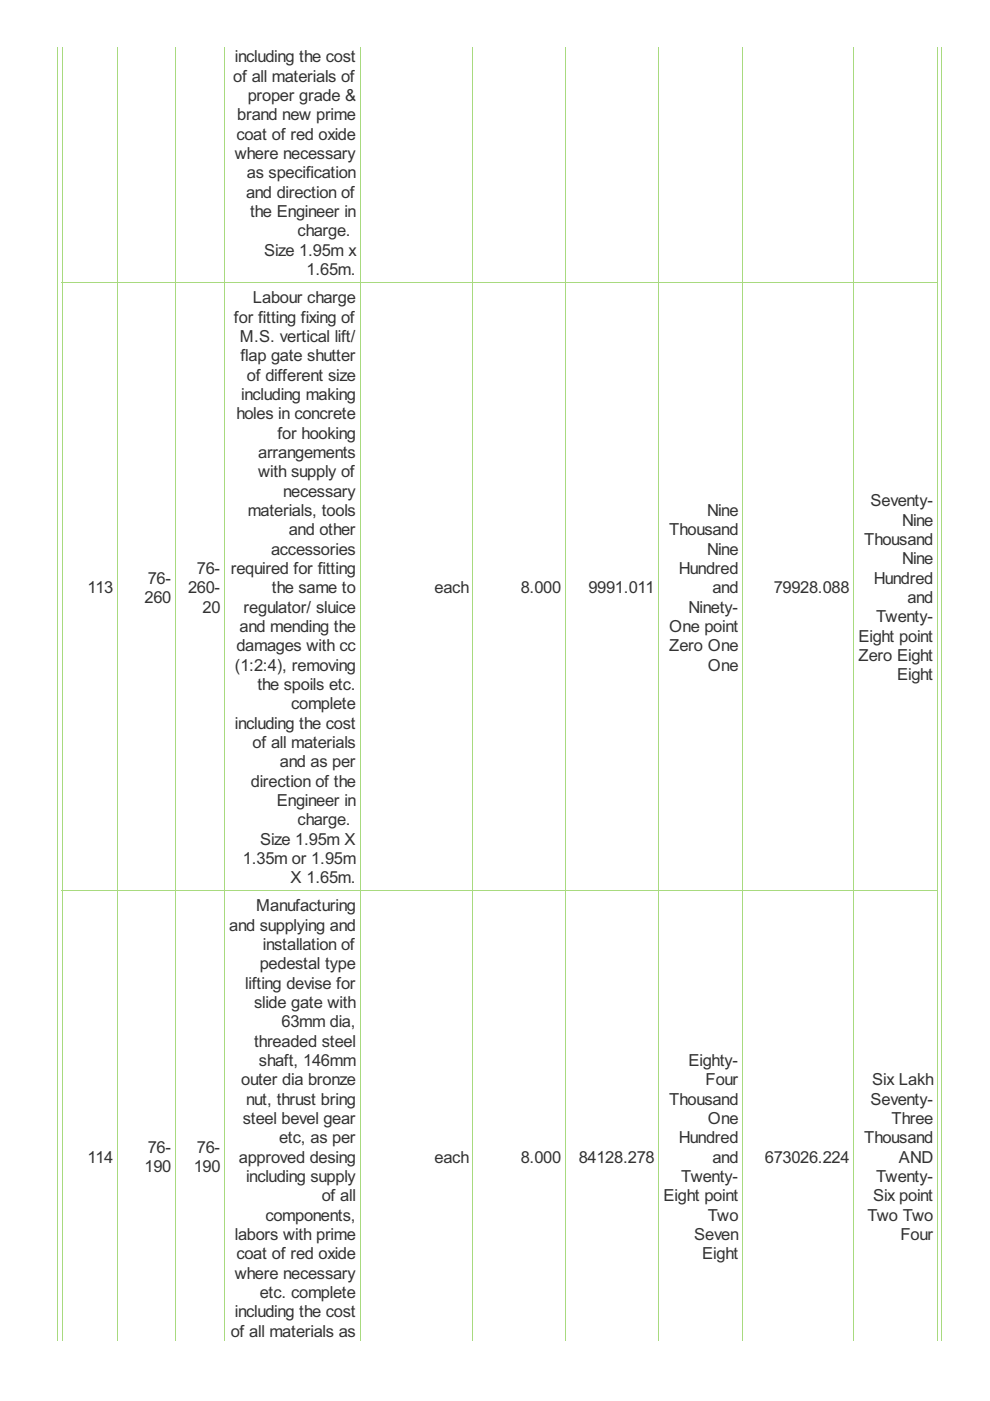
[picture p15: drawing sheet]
<svg xmlns="http://www.w3.org/2000/svg" width="210mm" height="297mm" viewBox="0 0 210 297" stroke-linecap="round" stroke-linejoin="round" font-family="sans-serif">
<defs><g id="words">
<g font-size="3.9" fill="#333">
<text x="49.4" y="17.3">of all materials of</text>
<text x="49.8" y="13.2">including the cost</text>
<text x="52.5" y="21.4">proper grade &amp;</text>
<text x="50.1" y="29.6">coat of red oxide</text>
<text x="50.3" y="25.5">brand new prime</text>
<text x="49.8" y="33.7">where necessary</text>
<text x="52.2" y="41.9">and direction of</text>
<text x="52.3" y="37.8">as specification</text>
<text x="53" y="46">the Engineer in</text>
<text x="63.1" y="50.1">charge.</text>
<text x="56" y="54.2">Size 1.95m x</text>
<text x="65" y="58.3">1.65m.</text>
<text x="53.6" y="64.3">Labour charge</text>
<text x="49.6" y="68.4">for fitting fixing of</text>
<text x="50.9" y="72.5">M.S. vertical lift/</text>
<text x="51" y="76.6">flap gate shutter</text>
<text x="52.3" y="80.7">of different size</text>
<text x="50.1" y="88.9">holes in concrete</text>
<text x="51.1" y="84.8">including making</text>
<text x="58.8" y="93">for hooking</text>
<text x="54.7" y="97.1">arrangements</text>
<text x="54.7" y="101.2">with supply of</text>
<text x="60" y="105.3">necessary</text>
<text x="184.6" y="107.3">Seventy-</text>
<text x="52.5" y="109.4">materials, tools</text>
<text x="61.2" y="113.5">and other</text>
<text x="141.9" y="113.5">Thousand</text>
<text x="149.9" y="109.4">Nine</text>
<text x="191.2" y="111.4">Nine</text>
<text x="57.5" y="117.6">accessories</text>
<text x="149.9" y="117.6">Nine</text>
<text x="183.2" y="115.5">Thousand</text>
<text x="191.2" y="119.6">Nine</text>
<text x="18.5" y="125.8">113</text>
<text x="31.3" y="123.7">76-</text>
<text x="39.9" y="125.8">260-</text>
<text x="41.8" y="121.7">76-</text>
<text x="48.9" y="121.7">required for fitting</text>
<text x="57.6" y="125.8">the same to</text>
<text x="92.1" y="125.8">each</text>
<text x="110.4" y="125.8">8.000</text>
<text x="124.8" y="125.8">9991.011</text>
<text x="143.9" y="121.7">Hundred</text>
<text x="151.1" y="125.8">and</text>
<text x="164" y="125.8">79928.088</text>
<text x="185.3" y="123.7">Hundred</text>
<text x="30.7" y="127.8">260</text>
<text x="43" y="129.9">20</text>
<text x="51.7" y="129.9">regulator/ sluice</text>
<text x="146" y="129.9">Ninety-</text>
<text x="185.8" y="131.9">Twenty-</text>
<text x="192.4" y="127.8">and</text>
<text x="50.8" y="134">and mending the</text>
<text x="141.9" y="134">One point</text>
<text x="182" y="136">Eight point</text>
<text x="49.8" y="142.2">(1:2:4), removing</text>
<text x="50.1" y="138.1">damages with cc</text>
<text x="141.9" y="138.1">Zero One</text>
<text x="150.1" y="142.2">One</text>
<text x="182" y="140.1">Zero Eight</text>
<text x="54.6" y="146.3">the spoils etc.</text>
<text x="190.2" y="144.2">Eight</text>
<text x="49.8" y="154.5">including the cost</text>
<text x="61.7" y="150.4">complete</text>
<text x="53.5" y="158.6">of all materials</text>
<text x="53.2" y="166.8">direction of the</text>
<text x="59.3" y="162.7">and as per</text>
<text x="58.7" y="170.9">Engineer in</text>
<text x="55.1" y="179.1">Size 1.95m X</text>
<text x="63.1" y="175">charge.</text>
<text x="51.5" y="183.2">1.35m or 1.95m</text>
<text x="61.6" y="187.3">X 1.65m.</text>
<text x="48.6" y="197.3">and supplying and</text>
<text x="54.3" y="193.2">Manufacturing</text>
<text x="55.8" y="201.4">installation of</text>
<text x="52" y="209.6">lifting devise for</text>
<text x="55.1" y="205.5">pedestal type</text>
<text x="53.9" y="213.7">slide gate with</text>
<text x="53.9" y="221.9">threaded steel</text>
<text x="59.7" y="217.8">63mm dia,</text>
<text x="54.9" y="226">shaft, 146mm</text>
<text x="146" y="226">Eighty-</text>
<text x="51.1" y="230.1">outer dia bronze</text>
<text x="149.6" y="230.1">Four</text>
<text x="184.9" y="230.1">Six Lakh</text>
<text x="51.5" y="238.3">steel bevel gear</text>
<text x="52.2" y="234.2">nut, thrust bring</text>
<text x="141.9" y="234.2">Thousand</text>
<text x="150.1" y="238.3">One</text>
<text x="184.6" y="234.2">Seventy-</text>
<text x="189" y="238.3">Three</text>
<text x="31.3" y="244.5">76-</text>
<text x="41.8" y="244.5">76-</text>
<text x="59.2" y="242.4">etc, as per</text>
<text x="143.9" y="242.4">Hundred</text>
<text x="183.2" y="242.4">Thousand</text>
<text x="18.5" y="246.5">114</text>
<text x="30.7" y="248.6">190</text>
<text x="41.1" y="248.6">190</text>
<text x="50.6" y="246.5">approved desing</text>
<text x="52.2" y="250.6">including supply</text>
<text x="92.1" y="246.5">each</text>
<text x="110.4" y="246.5">8.000</text>
<text x="122.7" y="246.5">84128.278</text>
<text x="144.5" y="250.6">Twenty-</text>
<text x="151.1" y="246.5">and</text>
<text x="162.2" y="246.5">673026.224</text>
<text x="185.8" y="250.6">Twenty-</text>
<text x="190.6" y="246.5">AND</text>
<text x="68.2" y="254.7">of all</text>
<text x="140.7" y="254.7">Eight point</text>
<text x="185.1" y="254.7">Six point</text>
<text x="49.8" y="262.9">labors with prime</text>
<text x="56.3" y="258.8">components,</text>
<text x="147.2" y="262.9">Seven</text>
<text x="150.1" y="258.8">Two</text>
<text x="183.9" y="258.8">Two Two</text>
<text x="190.9" y="262.9">Four</text>
<text x="50.1" y="267">coat of red oxide</text>
<text x="148.9" y="267">Eight</text>
<text x="49.8" y="271.1">where necessary</text>
<text x="55.1" y="275.2">etc. complete</text>
<text x="49.8" y="279.3">including the cost</text>
<text x="48.9" y="283.4">of all materials as</text>
</g>
</g></defs>
<g fill="none" stroke="#a8da7f" stroke-width=".21">
<path d="M12.1 9.9v274.4M13.2 9.9v274.4M24.9 9.9v274.4M37.2 9.9v274.4M47.6 9.9v274.4M76.3 9.9v274.4M100.2 9.9v274.4M119.9 9.9v274.4M139.7 9.9v274.4M157.5 9.9v274.4M181 9.9v274.4M198.8 9.9v274.4"/>
<path d="M199.6 9.9v274.4M13.1 59.9h185.8M13.1 188.9h185.8"/>
</g>
<use href="#words"/>
</svg>
